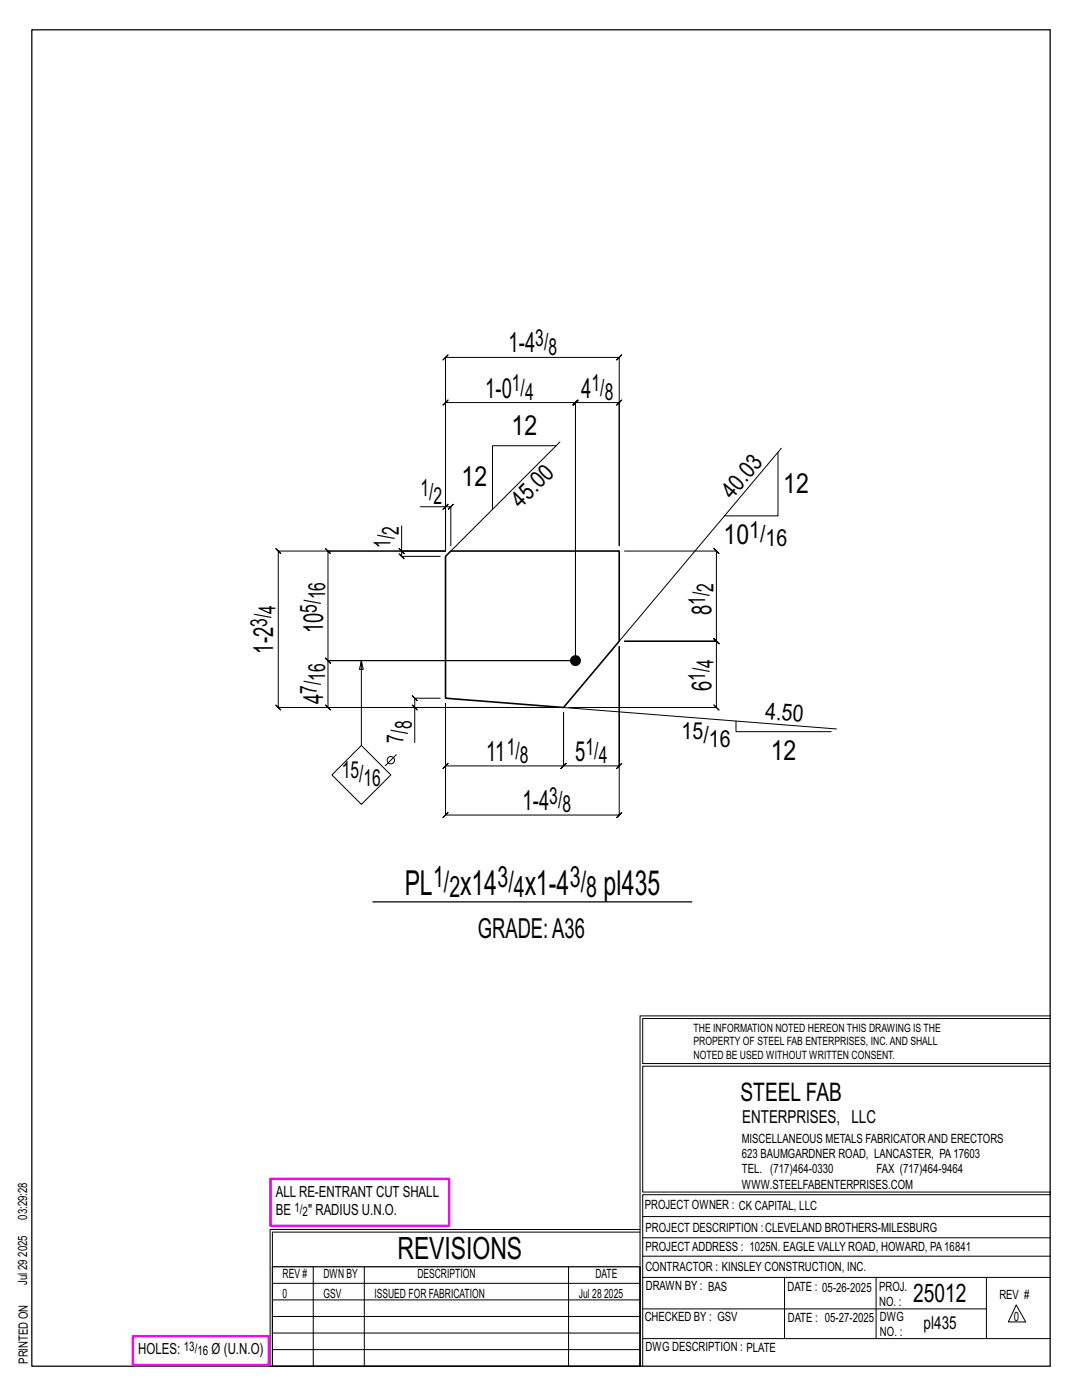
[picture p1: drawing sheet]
<svg xmlns="http://www.w3.org/2000/svg" width="216mm" height="279mm" viewBox="0 0 216 279" stroke-linecap="round" stroke-linejoin="round" font-family="sans-serif">
<defs><g id="words">
<g font-size="6.9">
<text x="80.8" y="178.5">PL</text>
<text x="91.8" y="178.5">x14</text>
<text x="104.7" y="178.5">x1-4</text>
<text x="120.4" y="178.5">pl435</text>
</g>
<text font-size="6.1" x="79.3" y="251.3">REVISIONS</text>
<g font-size="5.9">
<text x="86.4" y="177">1/</text>
<text x="89.7" y="179.1">2</text>
<text x="99.3" y="177">3/</text>
<text x="102.5" y="179.1">4</text>
<text x="113.7" y="177">3/</text>
<text x="117" y="179.1">8</text>
</g>
<g font-size="5.5">
<text x="101.5" y="70.3">1-4</text>
<text x="96.8" y="79.4">1-0</text>
<text x="116" y="79.4">4</text>
<text x="102.1" y="86.9">12</text>
<text x="92.1" y="97.1">12</text>
<text x="156.3" y="98.4">12</text>
<text x="144.4" y="108.6">10</text>
<text x="142" y="122.7" transform="rotate(-90 142 122.7)">8</text>
<text x="54.5" y="130.4" transform="rotate(-90 54.5 130.4)">1-2</text>
<text x="64.5" y="126.3" transform="rotate(-90 64.5 126.3)">10</text>
<text x="142" y="137.9" transform="rotate(-90 142 137.9)">6</text>
<text x="64.5" y="140.6" transform="rotate(-90 64.5 140.6)">4</text>
<text x="97" y="151.9">11</text>
<text x="114.8" y="151.9">5</text>
<text x="153.8" y="151.6">12</text>
<text x="104.3" y="161.7">1-4</text>
<text x="95.4" y="187.3">GRADE:A36</text>
</g>
<g font-size="5.1">
<text x="147.8" y="219.8">STEEL FAB</text>
<text x="182.2" y="259.9">25012</text>
</g>
<g font-size="4.7">
<text x="106.8" y="69.1">3/</text>
<text x="109.4" y="70.8">8</text>
<text x="102.1" y="78.1">1/</text>
<text x="104.8" y="79.8">4</text>
<text x="118" y="78.1">1/</text>
<text x="120.7" y="79.8">8</text>
<text x="83.9" y="98.9">1/</text>
<text x="86.5" y="100.6">2</text>
<text x="103.9" y="101.5" transform="rotate(-45 103.9 101.5)">45.0</text>
<text x="146.1" y="99.8" transform="rotate(-50 146.1 99.8)">40.03</text>
<text x="79.6" y="106.7" transform="rotate(-90 79.6 106.7)">2</text>
<text x="149.5" y="107.3">1/</text>
<text x="77.9" y="109.3" transform="rotate(-90 77.9 109.3)">1/</text>
<text x="152.8" y="109">16</text>
<text x="64.9" y="119.6" transform="rotate(-90 64.9 119.6)">16</text>
<text x="142.4" y="118" transform="rotate(-90 142.4 118)">2</text>
<text x="53.3" y="125.1" transform="rotate(-90 53.3 125.1)">3/</text>
<text x="54.9" y="122.5" transform="rotate(-90 54.9 122.5)">4</text>
<text x="63.2" y="122.2" transform="rotate(-90 63.2 122.2)">5/</text>
<text x="140.7" y="120.7" transform="rotate(-90 140.7 120.7)">1/</text>
<text x="64.9" y="135.9" transform="rotate(-90 64.9 135.9)">16</text>
<text x="140.7" y="135.8" transform="rotate(-90 140.7 135.8)">1/</text>
<text x="142.4" y="133.2" transform="rotate(-90 142.4 133.2)">4</text>
<text x="63.2" y="138.5" transform="rotate(-90 63.2 138.5)">7/</text>
<text x="152.6" y="143.5" transform="rotate(4 152.6 143.5)">4.50</text>
<text x="80.5" y="148.2" transform="rotate(-90 80.5 148.2)">7/</text>
<text x="82.2" y="145.6" transform="rotate(-90 82.2 145.6)">8</text>
<text x="136" y="147.4">15/</text>
<text x="141.4" y="149.1">16</text>
<text x="68.2" y="155.2">15/</text>
<text x="101.1" y="150.6">1/</text>
<text x="103.7" y="152.3">8</text>
<text x="116.8" y="150.6">1/</text>
<text x="119.5" y="152.3">4</text>
<text x="72.5" y="156.8">16</text>
<text x="109.6" y="160.4">3/</text>
<text x="112.2" y="162.1">8</text>
</g>
<g font-size="3.6">
<text x="148.1" y="224.1">ENTERPRISES, LLC</text>
<text x="184.3" y="265.2">pl435</text>
</g>
<g font-size="3.1">
<text x="55" y="238.9">ALL RE-ENTRANT CUT SHALL</text>
<text x="55" y="242.5">BE</text>
<text x="61.5" y="242.5">&quot; RADIUS U.N.O.</text>
<text x="27.6" y="270.2">HOLES:</text>
<text x="42.2" y="270.2">Ø (U.N.O)</text>
</g>
<g font-size="2.6">
<text x="58.8" y="241.8">1/</text>
<text x="60.4" y="242.7">2</text>
<text x="36.7" y="269.6">13/</text>
<text x="39.4" y="270.5">16</text>
</g>
<g font-size="2.5">
<text x="148" y="231.2">623 BAUMGARDNER ROAD, LANCASTER, PA17603</text>
<text x="148" y="228.1">MISCELLANEOUS METALS FABRICATORAND ERECTORS</text>
<text x="148" y="237.2">WWW.STEELFABENTERPRISES.COM</text>
<text x="148" y="234.2">TEL. (717)464-0330</text>
<text x="174.9" y="234.2">FAX (717)464-9464</text>
<text x="5.4" y="243.4" transform="rotate(-90 5.4 243.4)">03:29:28</text>
<text x="128.7" y="241.3">PROJECT OWNER : CK CAPITAL, LLC</text>
<text x="128.8" y="246">PROJECT DESCRIPTION :CLEVELAND BROTHERS-MILESBURG</text>
<text x="5.4" y="250.8" transform="rotate(-90 5.4 250.8)">2025</text>
<text x="128.8" y="249.7">PROJECTADDRESS : 1025N. EAGLE VALLY ROAD, HOWARD, PA16841</text>
<text x="5.4" y="256.5" transform="rotate(-90 5.4 256.5)">Jul 29</text>
<text x="56.4" y="255">REV #</text>
<text x="64.5" y="255">DWN BY</text>
<text x="83.3" y="255">DESCRIPTION</text>
<text x="118.8" y="255">DATE</text>
<text x="128.8" y="253.7">CONTRACTOR : KINSLEY CONSTRUCTION, INC.</text>
<text x="128.9" y="257.5">DRAWN BY : BAS</text>
<text x="157.1" y="257.6">DATE : 05-26-2025</text>
<text x="175.4" y="257.7">PROJ.</text>
<text x="56.4" y="259">0</text>
<text x="64.5" y="259">GSV</text>
<text x="74.7" y="259">ISSUED FOR FABRICATION</text>
<text x="115.5" y="259">Jul 28</text>
<text x="120.6" y="259">2025</text>
<text x="128.6" y="263.7">CHECKED BY : GSV</text>
<text x="157.2" y="263.7">DATE : 05-27-2025</text>
<text x="175.4" y="260.7">NO. :</text>
<text x="175.6" y="263.7">DWG</text>
<text x="199.4" y="259.2">REV #</text>
<text x="202.3" y="263.7">0</text>
<text x="128.8" y="269.7">DWG DESCRIPTION : PLATE</text>
<text x="175.6" y="266.7">NO. :</text>
<text x="5.5" y="272.2" transform="rotate(-90 5.5 272.2)">PRINTED ON</text>
</g>
<g font-size="2.3">
<text x="138.4" y="208.6">PROPERTY OF STEEL FAB ENTERPRISES, INC.AND SHALL</text>
<text x="138.4" y="205.9">THE INFORMATION NOTED HEREON THIS DRAWING IS THE</text>
<text x="138.4" y="211.3">NOTED BE USED WITHOUT WRITTEN CONSENT.</text>
</g>
</g></defs>
<g fill="none" stroke="#000" stroke-width=".2">
<path d="M111 89h-12.7v12.7M111.7 88.2l-21.7 21.8M155.2 90.3v12.7h-10.6M155.9 89.4l-32.3 38.6M79.6 109.5l1 1zM80.1 105v5h8.8h-33.4l-.5-.5 1 1-.5-.5v31.2l-.5-.5 1 1-.5-.5h55.9M80.1 110v1l-.5-.5 1 1-.5-.5h7.7M83.9 101.1h5v8.9v-38.7l-.5 .5 1-1-.5 .5h34.7l-.5 .5 1-1-.5 .5v37.6v-28.6l.5-.5-1 1 .5-.5h-8.8l.5-.5-1 1 .5-.5v51.5v-51.5l.5-.5-1 1 .5-.5h-25.9l.5-.5-1 1 .5-.5v29.7h-23.5l-.5-.5 1 1-.5-.5v21.8l-.5-.5 1 1-.5-.5h49.4h-49.4l-.5-.5 1 1-.5-.5v9.4l-.5-.5 1 1-.5-.5h46h-28.6v7M88.9 101.1l-.5 .5 1-1zM88.9 101.1h1.1l-.5 .5 1-1-.5 .5v7.8M124.6 110h18.4l-.5-.5 1 1-.5-.5v18l-.5-.5 1 1-.5-.5h-18.4h18.4l-.5-.5 1 1-.5-.5v13.2l-.5-.5 1 1-.5-.5h-29.5M72.1 131.8l-.4 1.8h.8l-.4-1.8v17"/>
<path d="M87.8 139.3h-5l-.5-.5 1 1-.5-.5v1.9M66.2 154.7l5.9-5.9 5.9 5.9-5.9 5.8zM79.1 150.6l-2.2 2.2M82.3 140.7l1 1zM88.9 140.4v12.5l-.5 .5 1-1-.5 .5h23.5l-.5 .5 1-1-.5 .5v-10.6v10.6l-.5 .5 1-1-.5 .5h11.2l-.5 .5 1-1-.5 .5v-23.9v33.7l.5-.5-1 1 .5-.5h-34.7l.5-.5-1 1 .5-.5zM112.4 141.2l54.5 4.3M146.9 143.9v2.1h18.9M127.7 202.7v70M127.7 202.7h81.8M209.5 203.3h-81.3v9h81.3M209.5 212.8h-81.3v25.1h81.3v.5h-81.3v34.3M54.4 259.4h73.3"/>
<path d="M54.4 256.1h73.3M62.5 252.8v19.9M72.7 252.8v19.9M113.4 252.8v19.9M127.7 245.4h-73.8v27.3M127.7 245.9h-73.3v6.9M128.2 242.8h81.3M128.2 254.9h81.3M128.2 250.7h81.3M128.2 247h81.3M156.5 254.9v12.2M174.8 254.9v12.2"/>
<path d="M196.8 254.9v12.2M54.4 269.3h73.3M54.4 266h73.3M54.4 262.7h73.3M128.2 261.2h68.6M128.2 267.1h81.3M202.8 260.4l1.9 3.4h-3.5z"/>
<circle cx="78" cy="151.7" r=".74"/>
</g>
<path d="M6.3 6h203.2v266.7h-203.2zM74.4 180h63.6M54.4 252.8h73.3v19.9h-73.3z" fill="none" stroke="#000" stroke-width=".25"/>
<path d="M54 235.3h35.6v9.3h-35.6zM26.5 266.7h27.1v5.7h-27.1z" fill="none" stroke="#f0f" stroke-width=".5"/>
<circle cx="114.8" cy="131.8" r=".99" fill="#000" stroke="#000" stroke-width=".2"/>
<path d="M88.9 111l1.1-1h33.6v18l-11.2 13.2-23.5-1.9z" fill="none" stroke="#000" stroke-width=".32"/>
<use href="#words"/>
</svg>
